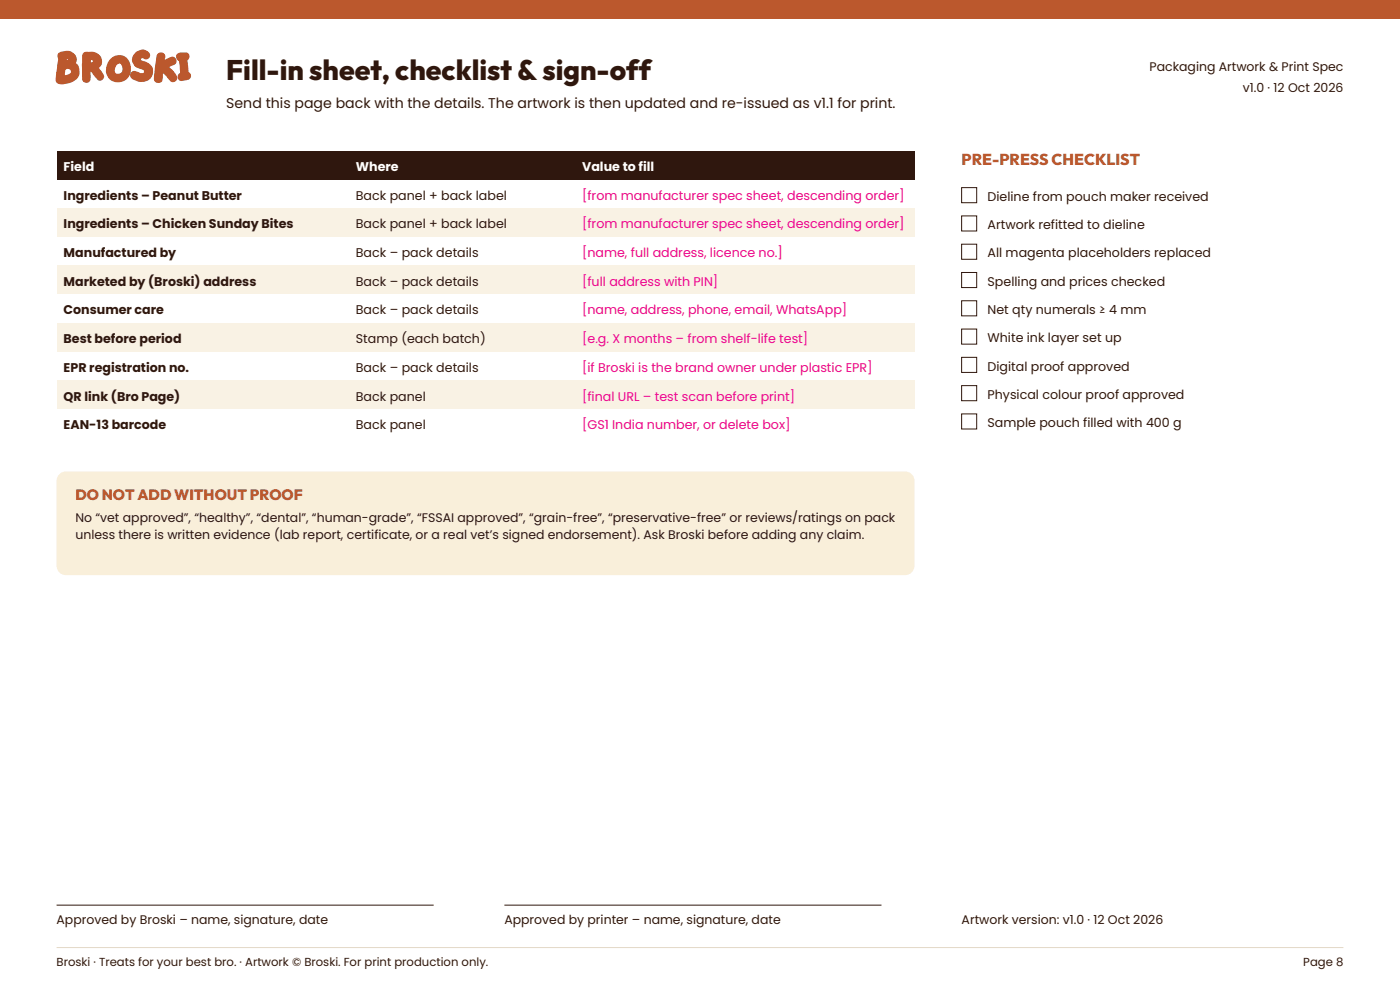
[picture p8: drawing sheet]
<svg xmlns="http://www.w3.org/2000/svg" width="297mm" height="210mm" viewBox="0 0 297 210" stroke-linecap="round" stroke-linejoin="round" font-family="sans-serif">
<defs><g id="words">
<g font-size="9.6" fill="#bb582d">
<text x="11.3" y="16.8" transform="rotate(5 11.3 16.8)">B</text>
<text x="17.1" y="16.7" transform="rotate(-3 17.1 16.7)">R</text>
<text x="22.3" y="17" transform="rotate(3 22.3 17)">O</text>
<text x="28" y="16.9" transform="rotate(-4 28 16.9)">S</text>
<text x="32.3" y="16.9" transform="rotate(4 32.3 16.9)">K</text>
<text x="37.4" y="16.8" transform="rotate(-5 37.4 16.8)">I</text>
</g>
<text font-size="6" fill="#2f170e" x="48" y="17">Fill-in sheet, checklist &amp; sign-off</text>
<text font-size="3.4" fill="#bb582d" x="204" y="35">PRE-PRESS CHECKLIST</text>
<text font-size="3.2" fill="#bb582d" x="16" y="106">DO NOT ADD WITHOUT PROOF</text>
<text font-size="3" fill="#2f170e" x="48" y="23">Send this page back with the details. The artwork is then updated and re-issued as v1.1 for print.</text>
<g font-size="2.7" fill="#fff">
<text x="13.5" y="36.3">Field</text>
<text x="75.5" y="36.3">Where</text>
<text x="123.5" y="36.3">Value to fill</text>
</g>
<g font-size="2.7" fill="#2f170e">
<text x="13.5" y="42.4">Ingredients – Peanut Butter</text>
<text x="75.5" y="42.4">Back panel + back label</text>
<text x="209.5" y="42.6">Dieline from pouch maker received</text>
<text x="13.5" y="48.5">Ingredients – Chicken Sunday Bites</text>
<text x="75.5" y="48.5">Back panel + back label</text>
<text x="209.5" y="48.6">Artwork refitted to dieline</text>
<text x="13.5" y="54.5">Manufactured by</text>
<text x="75.5" y="54.5">Back – pack details</text>
<text x="209.5" y="54.6">All magenta placeholders replaced</text>
<text x="13.5" y="60.6">Marketed by (Broski) address</text>
<text x="75.5" y="60.6">Back – pack details</text>
<text x="209.5" y="60.6">Spelling and prices checked</text>
<text x="13.5" y="66.7">Consumer care</text>
<text x="75.5" y="66.7">Back – pack details</text>
<text x="209.5" y="66.6">Net qty numerals ≥ 4 mm</text>
<text x="13.5" y="72.8">Best before period</text>
<text x="75.5" y="72.8">Stamp (each batch)</text>
<text x="209.5" y="72.6">White ink layer set up</text>
<text x="13.5" y="78.9">EPR registration no.</text>
<text x="75.5" y="78.9">Back – pack details</text>
<text x="209.5" y="78.6">Digital proof approved</text>
<text x="13.5" y="85">QR link (Bro Page)</text>
<text x="75.5" y="85">Back panel</text>
<text x="209.5" y="84.6">Physical colour proof approved</text>
<text x="13.5" y="91.1">EAN-13 barcode</text>
<text x="75.5" y="91.1">Back panel</text>
<text x="209.5" y="90.6">Sample pouch filled with 400 g</text>
</g>
<g font-size="2.7" fill="#ed028c">
<text x="123.5" y="42.4">[from manufacturer spec sheet, descending order]</text>
<text x="123.5" y="48.5">[from manufacturer spec sheet, descending order]</text>
<text x="123.5" y="54.5">[name, full address, licence no.]</text>
<text x="123.5" y="60.6">[full address with PIN]</text>
<text x="123.5" y="66.7">[name, address, phone, email, WhatsApp]</text>
<text x="123.5" y="72.8">[e.g. X months – from shelf-life test]</text>
<text x="123.5" y="78.9">[if Broski is the brand owner under plastic EPR]</text>
<text x="123.5" y="85">[final URL – test scan before print]</text>
<text x="123.5" y="91.1">[GS1 India number, or delete box]</text>
</g>
<g font-size="2.6" fill="#2f170e">
<text x="243.9" y="15">Packaging Artwork &amp; Print Spec</text>
<text x="263.7" y="19.5">v1.0 · 12 Oct 2026</text>
<text x="16" y="110.6">No “vet approved”, “healthy”, “dental”, “human-grade”, “FSSAI approved”, “grain-free”, “preservative-free” or reviews/ratings on pack</text>
<text x="16" y="114.3">unless there is written evidence (lab report, certificate, or a real vet’s signed endorsement). Ask Broski before adding any claim.</text>
<text x="12" y="196">Approved by Broski – name, signature, date</text>
<text x="107" y="196">Approved by printer – name, signature, date</text>
<text x="204" y="196">Artwork version: v1.0 · 12 Oct 2026</text>
</g>
<g font-size="2.5" fill="#2f170e">
<text x="12" y="205">Broski · Treats for your best bro. · Artwork © Broski. For print production only.</text>
<text x="276.5" y="205">Page 8</text>
</g>
</g></defs>
<path d="M0 0h297v4h-297z" fill-rule="evenodd" fill="#bb582d"/>
<path d="M12 201h273" fill="none" stroke="#e3d8c7" stroke-width=".21"/>
<path d="M12 32h182v6.1h-182z" fill-rule="evenodd" fill="#2f170e"/>
<g fill="#f9f2e4">
<path d="M12 44.2h182v6.1h-182z" fill-rule="evenodd"/>
<path d="M12 56.3h182v6.1h-182z" fill-rule="evenodd"/>
<path d="M12 68.5h182v6.1h-182z" fill-rule="evenodd"/>
<path d="M12 80.7h182v6.1h-182z" fill-rule="evenodd"/>
</g>
<path d="M204 39.8h3.2v3.2h-3.2zM204 45.8h3.2v3.2h-3.2zM204 51.8h3.2v3.2h-3.2zM204 57.8h3.2v3.2h-3.2zM204 63.8h3.2v3.2h-3.2zM204 69.8h3.2v3.2h-3.2zM204 75.8h3.2v3.2h-3.2zM204 81.8h3.2v3.2h-3.2zM204 87.8h3.2v3.2h-3.2z" fill="none" stroke="#2f170e" stroke-width=".21"/>
<path d="M12.6 100.6l.9-.5 .5-.1h178a2 2 0 0 1 2 2v18a2 2 0 0 1-2 2h-178a2 2 0 0 1-2-2v-18l.1-.5z" fill-rule="evenodd" fill="#f9efda"/>
<path d="M12 192h80M107 192h80" fill="none" stroke="#2f170e" stroke-width=".21"/>
<use href="#words"/>
</svg>
